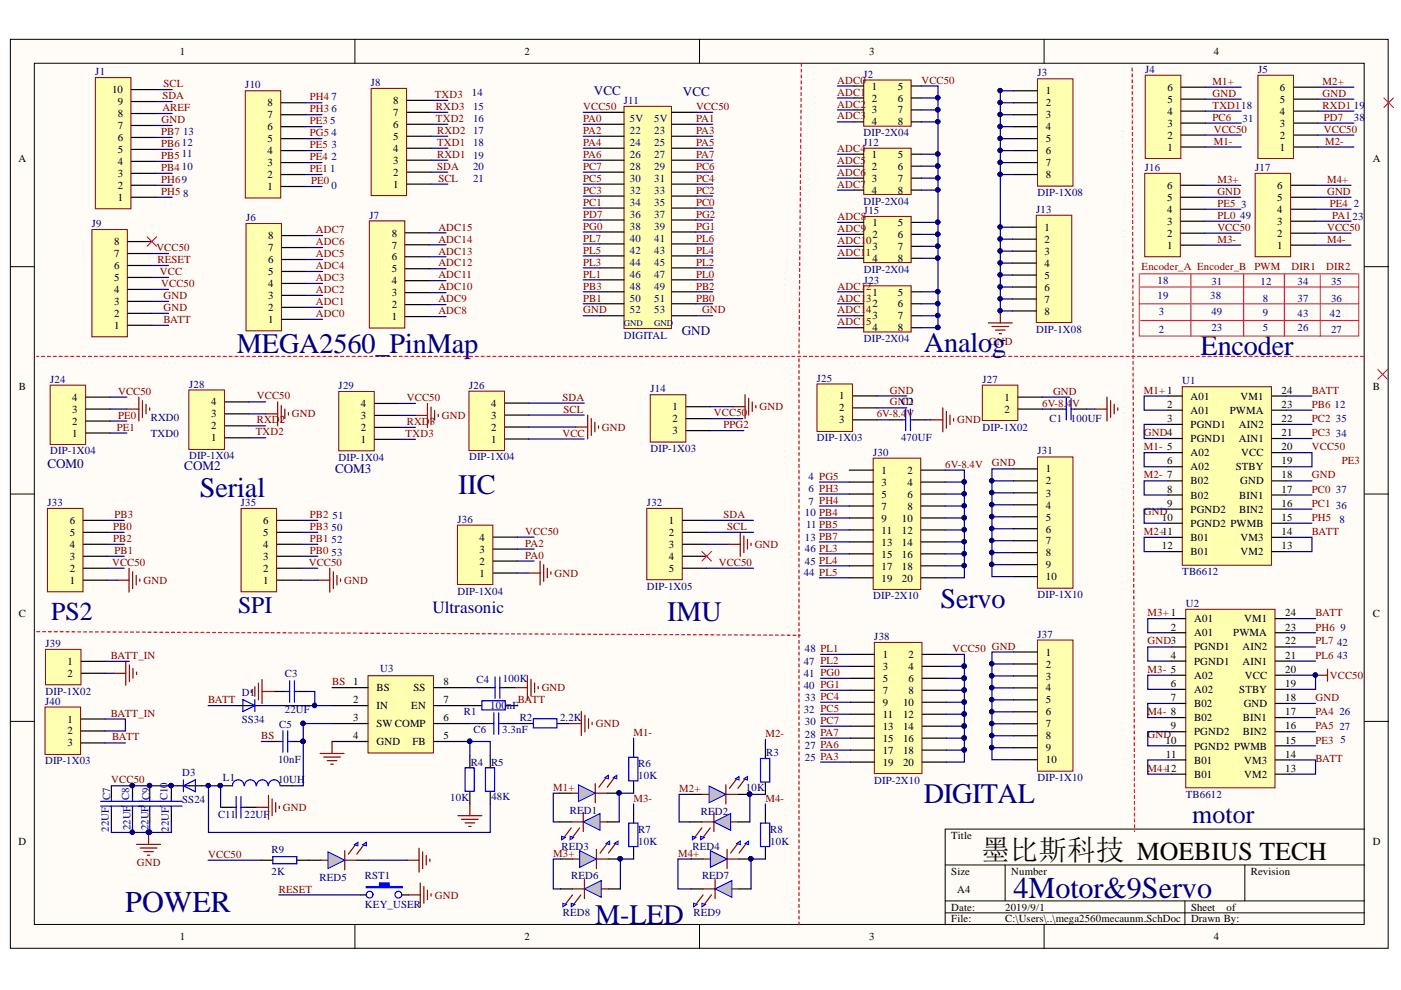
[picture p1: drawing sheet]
<svg xmlns="http://www.w3.org/2000/svg" width="297mm" height="210mm" viewBox="0 0 297 210" stroke-linecap="round" stroke-linejoin="round" font-family="sans-serif">
<defs><g id="words">
<g font-size="6.4" fill="#000080">
<text x="214.9" y="190.3">4Motor&amp;9Servo</text>
<text x="26.6" y="193.4">POWER</text>
</g>
<text font-size="6.1" x="208" y="182.2">墨比斯科技 MOEBIUS TECH</text>
<g font-size="6" fill="#000080">
<text x="50.2" y="74.8">MEGA2560_PinMap</text>
<text x="195.9" y="74.6">Analog</text>
<text x="254.6" y="75.3">Encoder</text>
<text x="42.4" y="105.5">Serial</text>
<text x="97.2" y="104.7">IIC</text>
<text x="141.5" y="131.7">IMU</text>
<text x="199.4" y="128.9">Servo</text>
<text x="195.9" y="170.2">DIGITAL</text>
<text x="126.2" y="195.8">M-LED</text>
</g>
<g font-size="5.5" fill="#000080">
<text x="10.8" y="131.5">PS2</text>
<text x="252.8" y="174.6">motor</text>
</g>
<text font-size="5.1" fill="#000080" x="50.5" y="130">SPI</text>
<text font-size="3.6" fill="#000080" x="91.7" y="130.1">Ultrasonic</text>
<g font-size="2.8" fill="#000080">
<text x="125.9" y="20.2">VCC</text>
<text x="144.8" y="20.4">VCC</text>
<text x="144.5" y="70.9">GND</text>
<text x="10.1" y="99.3">COM0</text>
<text x="39.1" y="99.6">COM2</text>
<text x="71" y="100.3">COM3</text>
</g>
<g font-size="2.3">
<text x="38.1" y="11.7">1</text>
<text x="111.2" y="11.7">2</text>
<text x="184.3" y="11.7">3</text>
<text x="257.3" y="11.7">4</text>
<text x="23.8" y="19.8">10</text>
<text x="24.9" y="22.3">9</text>
<text x="56.7" y="22.5">8</text>
<text x="83.4" y="22">8</text>
<text x="184.9" y="19">1</text>
<text x="184.9" y="21.5">2</text>
<text x="190.4" y="21.5">6</text>
<text x="190.4" y="19">5</text>
<text x="221.7" y="20">1</text>
<text x="221.7" y="22.5">2</text>
<text x="247.5" y="21.8">5</text>
<text x="247.5" y="19.3">6</text>
<text x="271.4" y="21.8">5</text>
<text x="271.4" y="19.3">6</text>
<text x="24.9" y="29.9">6</text>
<text x="24.9" y="27.4">7</text>
<text x="24.9" y="24.8">8</text>
<text x="56.7" y="27.6">6</text>
<text x="56.7" y="25.1">7</text>
<text x="83.4" y="29.6">5</text>
<text x="83.4" y="27.1">6</text>
<text x="83.4" y="24.6">7</text>
<text x="184.9" y="24.1">3</text>
<text x="184.9" y="26.6">4</text>
<text x="190.4" y="24.1">7</text>
<text x="190.4" y="26.6">8</text>
<text x="221.7" y="25.1">3</text>
<text x="221.7" y="27.6">4</text>
<text x="247.5" y="29.4">2</text>
<text x="247.5" y="26.9">3</text>
<text x="247.5" y="24.3">4</text>
<text x="271.4" y="29.4">2</text>
<text x="271.4" y="26.9">3</text>
<text x="271.4" y="24.3">4</text>
<text x="3.9" y="34.5">A</text>
<text x="24.9" y="35">4</text>
<text x="24.9" y="32.4">5</text>
<text x="56.7" y="35.2">3</text>
<text x="56.7" y="32.7">4</text>
<text x="56.7" y="30.1">5</text>
<text x="83.4" y="34.7">3</text>
<text x="83.4" y="32.2">4</text>
<text x="184.9" y="33.4">1</text>
<text x="184.9" y="36">2</text>
<text x="190.4" y="36">6</text>
<text x="190.4" y="33.4">5</text>
<text x="221.7" y="30.1">5</text>
<text x="221.7" y="32.7">6</text>
<text x="221.7" y="35.2">7</text>
<text x="247.5" y="31.9">1</text>
<text x="271.4" y="31.9">1</text>
<text x="291.1" y="34.5">A</text>
<text x="24.9" y="40">2</text>
<text x="24.9" y="37.5">3</text>
<text x="56.7" y="40.3">1</text>
<text x="56.7" y="37.7">2</text>
<text x="83.4" y="39.8">1</text>
<text x="83.4" y="37.2">2</text>
<text x="184.9" y="38.5">3</text>
<text x="184.9" y="41">4</text>
<text x="190.4" y="38.5">7</text>
<text x="190.4" y="41">8</text>
<text x="221.7" y="37.7">8</text>
<text x="247.4" y="40">6</text>
<text x="270.8" y="40">6</text>
<text x="24.9" y="42.6">1</text>
<text x="185" y="48">1</text>
<text x="190.4" y="48">5</text>
<text x="247.4" y="47.7">3</text>
<text x="247.4" y="45.2">4</text>
<text x="247.4" y="42.6">5</text>
<text x="270.8" y="47.7">3</text>
<text x="270.8" y="45.2">4</text>
<text x="270.8" y="42.6">5</text>
<text x="24.2" y="52">8</text>
<text x="56.8" y="53.3">7</text>
<text x="56.8" y="50.8">8</text>
<text x="83" y="52.7">7</text>
<text x="83" y="50.2">8</text>
<text x="185" y="50.5">2</text>
<text x="185" y="53">3</text>
<text x="190.4" y="50.5">6</text>
<text x="190.4" y="53">7</text>
<text x="221.5" y="49">1</text>
<text x="221.5" y="51.5">2</text>
<text x="247.4" y="52.8">1</text>
<text x="247.4" y="50.2">2</text>
<text x="270.8" y="52.8">1</text>
<text x="270.8" y="50.2">2</text>
<text x="24.2" y="59.6">5</text>
<text x="24.2" y="57.1">6</text>
<text x="24.2" y="54.6">7</text>
<text x="56.8" y="58.4">5</text>
<text x="56.8" y="55.8">6</text>
<text x="83" y="57.8">5</text>
<text x="83" y="55.2">6</text>
<text x="185" y="55.6">4</text>
<text x="190.4" y="55.6">8</text>
<text x="221.5" y="54">3</text>
<text x="221.5" y="56.6">4</text>
<text x="221.5" y="59.1">5</text>
<text x="24.2" y="64.7">3</text>
<text x="24.2" y="62.2">4</text>
<text x="56.8" y="66">2</text>
<text x="56.8" y="63.4">3</text>
<text x="56.8" y="60.9">4</text>
<text x="83" y="65.4">2</text>
<text x="83" y="62.8">3</text>
<text x="83" y="60.3">4</text>
<text x="185" y="62.7">1</text>
<text x="185" y="65.2">2</text>
<text x="190.4" y="65.2">6</text>
<text x="190.4" y="62.7">5</text>
<text x="221.5" y="61.6">6</text>
<text x="221.5" y="64.2">7</text>
<text x="24.2" y="69.8">1</text>
<text x="24.2" y="67.2">2</text>
<text x="56.8" y="68.5">1</text>
<text x="83" y="67.9">1</text>
<text x="185" y="67.7">3</text>
<text x="185" y="70.3">4</text>
<text x="190.4" y="67.7">7</text>
<text x="190.4" y="70.3">8</text>
<text x="221.5" y="66.7">8</text>
<text x="4" y="82.7">B</text>
<text x="271.7" y="83.5">24</text>
<text x="291.1" y="82.7">B</text>
<text x="15.3" y="87.5">3</text>
<text x="15.3" y="85">4</text>
<text x="44.7" y="88.5">3</text>
<text x="44.7" y="86">4</text>
<text x="76.5" y="88.8">3</text>
<text x="76.5" y="86.3">4</text>
<text x="104.1" y="88.8">3</text>
<text x="104.1" y="86.2">4</text>
<text x="142.6" y="87">1</text>
<text x="142.6" y="89.5">2</text>
<text x="177.9" y="84.7">1</text>
<text x="177.9" y="87.2">2</text>
<text x="177.9" y="89.8">3</text>
<text x="212.9" y="85">1</text>
<text x="212.9" y="87.5">2</text>
<text x="247.4" y="86.5">2</text>
<text x="247.4" y="89.5">3</text>
<text x="252.4" y="84.8">A01</text>
<text x="252.4" y="87.7">A01</text>
<text x="260.7" y="87.7">PWMA</text>
<text x="263" y="84.8">VM1</text>
<text x="271.7" y="89.5">22</text>
<text x="271.7" y="86.5">23</text>
<text x="15.3" y="92.6">1</text>
<text x="15.3" y="90">2</text>
<text x="44.7" y="93.6">1</text>
<text x="44.7" y="91">2</text>
<text x="76.5" y="93.9">1</text>
<text x="76.5" y="91.4">2</text>
<text x="104.1" y="93.8">1</text>
<text x="104.1" y="91.3">2</text>
<text x="142.6" y="92">3</text>
<text x="252.4" y="90.8">PGND1</text>
<text x="252.4" y="93.7">PGND1</text>
<text x="262.7" y="93.7">AIN1</text>
<text x="262.7" y="90.8">AIN2</text>
<text x="271.7" y="95.5">20</text>
<text x="271.7" y="92.5">21</text>
<text x="186.9" y="100.4">1</text>
<text x="192.4" y="100.4">2</text>
<text x="221.7" y="100.2">1</text>
<text x="247.4" y="98.5">6</text>
<text x="252.4" y="96.8">A02</text>
<text x="252.4" y="99.7">A02</text>
<text x="262" y="99.7">STBY</text>
<text x="263.2" y="96.8">VCC</text>
<text x="271.7" y="101.4">18</text>
<text x="271.7" y="98.5">19</text>
<text x="186.9" y="102.9">3</text>
<text x="186.9" y="105.6">5</text>
<text x="192.4" y="102.9">4</text>
<text x="192.4" y="105.6">6</text>
<text x="221.7" y="102.7">2</text>
<text x="221.7" y="105.3">3</text>
<text x="221.7" y="107.8">4</text>
<text x="247.4" y="104.5">8</text>
<text x="247.4" y="107.4">9</text>
<text x="252.4" y="102.7">B02</text>
<text x="252.4" y="105.7">B02</text>
<text x="262.8" y="105.7">BIN1</text>
<text x="262.9" y="102.7">GND</text>
<text x="271.7" y="107.4">16</text>
<text x="271.7" y="104.5">17</text>
<text x="14.8" y="113.7">5</text>
<text x="14.8" y="111.1">6</text>
<text x="55.8" y="113.7">5</text>
<text x="55.8" y="111.1">6</text>
<text x="141.8" y="111.1">1</text>
<text x="141.8" y="113.7">2</text>
<text x="186.9" y="108.1">7</text>
<text x="186.9" y="110.6">9</text>
<text x="186.9" y="113.2">11</text>
<text x="191.2" y="110.6">10</text>
<text x="191.2" y="113.2">12</text>
<text x="192.4" y="108.1">8</text>
<text x="221.7" y="110.4">5</text>
<text x="221.7" y="112.9">6</text>
<text x="246.3" y="110.5">10</text>
<text x="252.4" y="108.7">PGND2</text>
<text x="252.4" y="111.7">PGND2 PWMB</text>
<text x="262.8" y="108.7">BIN2</text>
<text x="271.7" y="113.4">14</text>
<text x="271.7" y="110.5">15</text>
<text x="14.8" y="118.7">3</text>
<text x="14.8" y="116.2">4</text>
<text x="55.8" y="118.7">3</text>
<text x="55.8" y="116.2">4</text>
<text x="101.7" y="119.7">2</text>
<text x="101.7" y="117.2">3</text>
<text x="101.7" y="114.7">4</text>
<text x="141.8" y="116.2">3</text>
<text x="141.8" y="118.7">4</text>
<text x="186.9" y="115.7">13</text>
<text x="186.9" y="118.2">15</text>
<text x="191.2" y="115.7">14</text>
<text x="191.2" y="118.2">16</text>
<text x="221.7" y="115.4">7</text>
<text x="221.7" y="118">8</text>
<text x="246.3" y="116.5">12</text>
<text x="252.4" y="114.7">B01</text>
<text x="252.4" y="117.7">B01</text>
<text x="263" y="117.7">VM2</text>
<text x="263" y="114.7">VM3</text>
<text x="271.7" y="116.5">13</text>
<text x="14.8" y="123.8">1</text>
<text x="14.8" y="121.3">2</text>
<text x="55.8" y="123.8">1</text>
<text x="55.8" y="121.3">2</text>
<text x="101.7" y="122.3">1</text>
<text x="141.8" y="121.3">5</text>
<text x="186.9" y="120.8">17</text>
<text x="186.9" y="123.3">19</text>
<text x="191.2" y="120.8">18</text>
<text x="191.2" y="123.3">20</text>
<text x="221.7" y="120.5">9</text>
<text x="221.7" y="123">10</text>
<text x="4" y="130.9">C</text>
<text x="253.2" y="131.9">A01</text>
<text x="263.8" y="131.9">VM1</text>
<text x="272.5" y="130.6">24</text>
<text x="291.1" y="130.9">C</text>
<text x="248.2" y="133.7">2</text>
<text x="253.2" y="134.9">A01</text>
<text x="253.2" y="137.9">PGND1</text>
<text x="261.5" y="134.9">PWMA</text>
<text x="263.4" y="137.9">AIN2</text>
<text x="272.5" y="136.6">22</text>
<text x="272.5" y="133.7">23</text>
<text x="14.3" y="141">1</text>
<text x="14.3" y="143.6">2</text>
<text x="187.2" y="139.5">1</text>
<text x="187.2" y="142">3</text>
<text x="192.6" y="139.5">2</text>
<text x="192.6" y="142">4</text>
<text x="221.7" y="139">1</text>
<text x="221.7" y="141.5">2</text>
<text x="248.2" y="139.7">4</text>
<text x="253.2" y="140.9">PGND1</text>
<text x="253.2" y="143.9">A02</text>
<text x="263.4" y="140.9">AIN1</text>
<text x="263.9" y="143.9">VCC</text>
<text x="272.5" y="142.6">20</text>
<text x="272.5" y="139.7">21</text>
<text x="74.8" y="145.3">1</text>
<text x="74.8" y="149.1">2</text>
<text x="79.8" y="146.6">BS</text>
<text x="87.7" y="146.6">SS</text>
<text x="94" y="149.1">7</text>
<text x="94" y="145.3">8</text>
<text x="187.2" y="144.6">5</text>
<text x="187.2" y="147.1">7</text>
<text x="187.2" y="149.6">9</text>
<text x="191.5" y="149.6">10</text>
<text x="192.6" y="144.6">6</text>
<text x="192.6" y="147.1">8</text>
<text x="221.7" y="144.1">3</text>
<text x="221.7" y="146.6">4</text>
<text x="221.7" y="149.1">5</text>
<text x="248.2" y="145.7">6</text>
<text x="248.2" y="148.6">7</text>
<text x="253.2" y="146.9">A02</text>
<text x="253.2" y="149.9">B02</text>
<text x="262.8" y="146.9">STBY</text>
<text x="263.7" y="149.9">GND</text>
<text x="272.5" y="148.6">18</text>
<text x="272.5" y="145.7">19</text>
<text x="14.3" y="153.2">1</text>
<text x="14.3" y="155.7">2</text>
<text x="74.8" y="152.9">3</text>
<text x="79.8" y="150.4">IN</text>
<text x="79.8" y="154.2">SW COMP</text>
<text x="87.2" y="150.4">EN</text>
<text x="94" y="152.9">6</text>
<text x="187.2" y="152.2">11</text>
<text x="187.2" y="154.7">13</text>
<text x="191.5" y="152.2">12</text>
<text x="191.5" y="154.7">14</text>
<text x="221.7" y="151.7">6</text>
<text x="221.7" y="154.2">7</text>
<text x="248.2" y="154.6">9</text>
<text x="253.2" y="152.9">B02</text>
<text x="253.2" y="155.9">PGND2</text>
<text x="263.5" y="155.9">BIN2</text>
<text x="263.5" y="152.9">BIN1</text>
<text x="272.5" y="154.6">16</text>
<text x="272.5" y="151.7">17</text>
<text x="14.3" y="158.3">3</text>
<text x="74.8" y="156.7">4</text>
<text x="79.8" y="158">GND</text>
<text x="87.4" y="158">FB</text>
<text x="94" y="156.7">5</text>
<text x="187.2" y="157.2">15</text>
<text x="187.2" y="159.8">17</text>
<text x="191.5" y="157.2">16</text>
<text x="191.5" y="159.8">18</text>
<text x="221.7" y="156.7">8</text>
<text x="221.7" y="159.3">9</text>
<text x="221.7" y="161.8">10</text>
<text x="247.1" y="157.7">10</text>
<text x="247.2" y="160.6">11</text>
<text x="253.2" y="158.9">PGND2 PWMB</text>
<text x="253.2" y="161.9">B01</text>
<text x="263.8" y="161.9">VM3</text>
<text x="272.5" y="160.6">14</text>
<text x="272.5" y="157.7">15</text>
<text x="187.2" y="162.3">19</text>
<text x="191.5" y="162.3">20</text>
<text x="253.2" y="164.9">B01</text>
<text x="263.8" y="164.9">VM2</text>
<text x="272.5" y="163.7">13</text>
<text x="3.9" y="179.1">D</text>
<text x="201.7" y="177.9">Title</text>
<text x="291.1" y="179.1">D</text>
<text x="201.7" y="185.5">Size</text>
<text x="214.4" y="185.5">Number</text>
<text x="265.2" y="185.5">Revision</text>
<text x="203" y="189.3">A4</text>
<text x="201.7" y="193.1">Date:</text>
<text x="201.7" y="195.6">File:</text>
<text x="213.1" y="193.1">2019/9/1</text>
<text x="213.1" y="195.6">C:\Users\..\mega2560mecaunm.SchDoc</text>
<text x="252.5" y="193.1">Sheet</text>
<text x="252.5" y="195.6">Drawn By:</text>
<text x="260" y="193.1">of</text>
<text x="38.1" y="199.4">1</text>
<text x="111.2" y="199.4">2</text>
<text x="184.3" y="199.4">3</text>
<text x="257.3" y="199.4">4</text>
</g>
<g font-size="2.3" fill="#000080">
<text x="20.2" y="16">J1</text>
<text x="183.1" y="16.5">J2</text>
<text x="220" y="16.2">J3</text>
<text x="242.8" y="15.5">J4</text>
<text x="266.7" y="15.5">J5</text>
<text x="52" y="18.7">J10</text>
<text x="70.3" y="23.8">6</text>
<text x="70.3" y="21.3">7</text>
<text x="78.6" y="18.2">J8</text>
<text x="100" y="20.3">14</text>
<text x="100.3" y="23.3">15</text>
<text x="132.3" y="22">J11</text>
<text x="287" y="23.1">19</text>
<text x="38.8" y="28.6">13</text>
<text x="70" y="26.3">5</text>
<text x="70.3" y="28.9">4</text>
<text x="100.3" y="25.8">16</text>
<text x="100.3" y="28.4">17</text>
<text x="133.5" y="28.4">22</text>
<text x="133.5" y="25.8">5V</text>
<text x="138.7" y="28.4">23</text>
<text x="138.7" y="25.8">5V</text>
<text x="183.1" y="28.9">DIP-2X04</text>
<text x="263.4" y="25.8">31</text>
<text x="287" y="25.6">38</text>
<text x="38.6" y="36">10</text>
<text x="38.6" y="33.2">11</text>
<text x="38.6" y="30.9">12</text>
<text x="70.3" y="33.9">2</text>
<text x="70.3" y="31.4">3</text>
<text x="100.3" y="30.9">18</text>
<text x="100.3" y="33.7">19</text>
<text x="100.3" y="36">20</text>
<text x="133.5" y="30.9">24</text>
<text x="133.5" y="33.4">26</text>
<text x="133.5" y="36">28</text>
<text x="138.7" y="30.9">25</text>
<text x="138.7" y="33.4">27</text>
<text x="138.7" y="36">29</text>
<text x="183.1" y="30.9">J12</text>
<text x="38.8" y="41.8">8</text>
<text x="70" y="36.5">1</text>
<text x="70.3" y="40">0</text>
<text x="100.3" y="38.5">21</text>
<text x="133.5" y="38.5">30</text>
<text x="133.5" y="41">32</text>
<text x="138.7" y="38.5">31</text>
<text x="138.7" y="41">33</text>
<text x="220" y="41.5">DIP-1X08</text>
<text x="242.7" y="36.2">J16</text>
<text x="266.1" y="36.2">J17</text>
<text x="52.2" y="47">J6</text>
<text x="78.3" y="46.4">J7</text>
<text x="133.5" y="43.7">34</text>
<text x="133.5" y="46.2">36</text>
<text x="138.7" y="43.7">35</text>
<text x="138.7" y="46.2">37</text>
<text x="183.1" y="43.4">DIP-2X04</text>
<text x="183.2" y="45.4">J15</text>
<text x="219.7" y="45.2">J13</text>
<text x="262.9" y="46.4">49</text>
<text x="263.2" y="44.2">3</text>
<text x="286.8" y="46.7">23</text>
<text x="287" y="43.9">2</text>
<text x="19.5" y="48.2">J9</text>
<text x="133.5" y="48.7">38</text>
<text x="133.5" y="51.3">40</text>
<text x="133.5" y="53.8">42</text>
<text x="138.7" y="48.7">39</text>
<text x="138.7" y="51.3">41</text>
<text x="138.7" y="53.8">43</text>
<text x="133.5" y="56.3">44</text>
<text x="133.5" y="58.9">46</text>
<text x="138.7" y="56.3">45</text>
<text x="138.7" y="58.9">47</text>
<text x="183.2" y="57.8">DIP-2X04</text>
<text x="133.5" y="61.4">48</text>
<text x="133.5" y="63.9">50</text>
<text x="138.7" y="61.4">49</text>
<text x="138.7" y="63.9">51</text>
<text x="183.2" y="60.1">J23</text>
<text x="245.4" y="63.4">19</text>
<text x="245.4" y="60.1">18</text>
<text x="256.6" y="63.4">38</text>
<text x="256.8" y="60.4">31</text>
<text x="267.2" y="60.4">12</text>
<text x="267.7" y="63.9">8</text>
<text x="275.1" y="60.4">34</text>
<text x="275.1" y="63.9">37</text>
<text x="282.2" y="60.4">35</text>
<text x="282.2" y="63.9">36</text>
<text x="132.3" y="71.8">DIGITAL</text>
<text x="133.5" y="66.5">52</text>
<text x="138.7" y="66.5">53</text>
<text x="219.7" y="70.5">DIP-1X08</text>
<text x="245.7" y="66.7">3</text>
<text x="245.7" y="70.5">2</text>
<text x="256.8" y="66.7">49</text>
<text x="256.8" y="70.3">23</text>
<text x="267.7" y="67">9</text>
<text x="267.7" y="70.3">5</text>
<text x="275.1" y="67.2">43</text>
<text x="275.1" y="70.3">26</text>
<text x="282" y="67.2">42</text>
<text x="282.2" y="70.5">27</text>
<text x="183.2" y="72.5">DIP-2X04</text>
<text x="10.7" y="81.2">J24</text>
<text x="40.1" y="82.2">J28</text>
<text x="71.8" y="82.5">J29</text>
<text x="99.5" y="82.4">J26</text>
<text x="137.9" y="83.2">J14</text>
<text x="173.2" y="80.9">J25</text>
<text x="208.3" y="81.2">J27</text>
<text x="250.7" y="81.5">U1</text>
<text x="32" y="89.3">RXD0</text>
<text x="222.5" y="89.5">C1</text>
<text x="227.1" y="89.5">100UF</text>
<text x="283" y="86.5">12</text>
<text x="283.2" y="89.5">35</text>
<text x="32" y="92.6">TXD0</text>
<text x="137.9" y="95.8">DIP-1X03</text>
<text x="173.2" y="93.6">DIP-1X03</text>
<text x="191" y="93.6">470UF</text>
<text x="208.3" y="91.3">DIP-1X02</text>
<text x="283.2" y="92.6">34</text>
<text x="10.7" y="96.4">DIP-1X04</text>
<text x="40.1" y="97.4">DIP-1X04</text>
<text x="71.8" y="97.7">DIP-1X04</text>
<text x="99.5" y="97.6">DIP-1X04</text>
<text x="171.4" y="101.7">4 PG5</text>
<text x="185.1" y="96.6">J30</text>
<text x="220" y="96.4">J31</text>
<text x="10.1" y="107.3">J33</text>
<text x="51.1" y="107.3">J35</text>
<text x="137.2" y="107.3">J32</text>
<text x="171.4" y="107.1">7 PH4</text>
<text x="171.4" y="104.3">6 PH3</text>
<text x="283.2" y="104.5">37</text>
<text x="283.2" y="107.8">36</text>
<text x="70.3" y="112.6">50</text>
<text x="70.5" y="110">51</text>
<text x="97" y="110.9">J36</text>
<text x="170.7" y="109.4">10 PB4</text>
<text x="170.9" y="111.9">11 PB5</text>
<text x="284" y="110.9">8</text>
<text x="70.3" y="115.1">52</text>
<text x="70.3" y="117.9">53</text>
<text x="170.7" y="119.7">45 PL4</text>
<text x="170.7" y="117">46 PL3</text>
<text x="170.7" y="114.7">13 PB7</text>
<text x="137.2" y="125.1">DIP-1X05</text>
<text x="170.4" y="122">44 PL5</text>
<text x="250.7" y="121.9">TB6612</text>
<text x="97" y="126.1">DIP-1X04</text>
<text x="185.1" y="127.1">DIP-2X10</text>
<text x="220" y="126.8">DIP-1X10</text>
<text x="251.4" y="128.7">U2</text>
<text x="9.6" y="137.2">J39</text>
<text x="185.4" y="135.7">J38</text>
<text x="220" y="135.2">J37</text>
<text x="283.5" y="137">42</text>
<text x="284.2" y="133.7">9</text>
<text x="60.4" y="143.6">C3</text>
<text x="80.6" y="142.5">U3</text>
<text x="170.4" y="143.6">41 PG0</text>
<text x="170.4" y="141">47 PL2</text>
<text x="170.7" y="138.2">48 PL1</text>
<text x="283.5" y="139.8">43</text>
<text x="9.6" y="149.4">J40</text>
<text x="9.6" y="147.4">DIP-1X02</text>
<text x="51.2" y="147.6">D1</text>
<text x="101.1" y="144.8">C4</text>
<text x="106.6" y="144.6">100K</text>
<text x="170.4" y="146.1">40 PG1</text>
<text x="170.7" y="148.6">33 PC4</text>
<text x="51.2" y="153.2">SS34</text>
<text x="59.2" y="154.5">C5</text>
<text x="60.4" y="151.2">22UF</text>
<text x="98.4" y="151.7">R1</text>
<text x="100.4" y="155.5">C6</text>
<text x="103.9" y="150.4">100nF</text>
<text x="106.5" y="155.5">3.3nF</text>
<text x="110.2" y="152.9">R2</text>
<text x="118.7" y="152.9">2.2K</text>
<text x="170.4" y="151.2">32 PC5</text>
<text x="170.7" y="153.7">30 PC7</text>
<text x="284" y="151.7">26</text>
<text x="284" y="154.7">27</text>
<text x="58.9" y="161.8">10nF</text>
<text x="162.5" y="160.4">R3</text>
<text x="170.7" y="161.3">25 PA3</text>
<text x="170.7" y="158.8">27 PA6</text>
<text x="170.7" y="156.5">28 PA7</text>
<text x="284.2" y="157.5">5</text>
<text x="9.6" y="162.1">DIP-1X03</text>
<text x="38.6" y="164.6">D3</text>
<text x="47.3" y="165.6">L1</text>
<text x="58.9" y="166.1">10UH</text>
<text x="99.8" y="162.3">R4</text>
<text x="104.1" y="162.3">R5</text>
<text x="135.3" y="162.6">R6</text>
<text x="135.3" y="165.2">10K</text>
<text x="158.1" y="167.7">10K</text>
<text x="185.4" y="166.2">DIP-2X10</text>
<text x="220" y="165.7">DIP-1X10</text>
<text x="23.3" y="169.7" transform="rotate(-90 23.3 169.7)">C7</text>
<text x="27.4" y="169.7" transform="rotate(-90 27.4 169.7)">C8</text>
<text x="31.7" y="169.7" transform="rotate(-90 31.7 169.7)">C9</text>
<text x="35.5" y="169.7" transform="rotate(-90 35.5 169.7)">C10</text>
<text x="38.6" y="170.2">SS24</text>
<text x="46.3" y="173.5">C11</text>
<text x="51.8" y="173.5">22UF</text>
<text x="95.5" y="169.7">10K</text>
<text x="104.2" y="169.7">48K</text>
<text x="120.8" y="172.5">RE</text>
<text x="123.8" y="172.5">D1</text>
<text x="148.6" y="172.8">RE</text>
<text x="151.5" y="172.8">D2</text>
<text x="251.4" y="169.2">TB6612</text>
<text x="23.1" y="176.3" transform="rotate(-90 23.1 176.3)">22UF</text>
<text x="27.7" y="176.1" transform="rotate(-90 27.7 176.1)">22UF</text>
<text x="31.5" y="176.1" transform="rotate(-90 31.5 176.1)">22UF</text>
<text x="35.8" y="176.3" transform="rotate(-90 35.8 176.3)">22UF</text>
<text x="135.3" y="176.6">R7</text>
<text x="135.3" y="179.1">10K</text>
<text x="163.3" y="176.6">R8</text>
<text x="163.3" y="179.1">10K</text>
<text x="57.6" y="180.9">R9</text>
<text x="57.6" y="185.5">2K</text>
<text x="119.1" y="180.1">RED3</text>
<text x="146.8" y="180.1">RED4</text>
<text x="67.7" y="186.7">RED5</text>
<text x="77.4" y="186.5">RST1</text>
<text x="121.1" y="186.5">RE</text>
<text x="124.1" y="186.5">D6</text>
<text x="148.8" y="186.5">RE</text>
<text x="151.8" y="186.5">D7</text>
<text x="77.4" y="192.5">KEY_USER</text>
<text x="119.3" y="194.3">RED8</text>
<text x="147.1" y="194.3">RED9</text>
</g>
<g font-size="2.3" fill="#800000">
<text x="177.5" y="17.7">ADC0</text>
<text x="195.4" y="17.7">VCC50</text>
<text x="257.1" y="18">M1+</text>
<text x="280.4" y="18">M2+</text>
<text x="34.4" y="23.6">AREF</text>
<text x="34.4" y="21">SDA</text>
<text x="34.7" y="18.5">SCL</text>
<text x="65.7" y="23.8">PH3</text>
<text x="65.7" y="21.3">PH4</text>
<text x="92.2" y="20.8">TXD3</text>
<text x="92.4" y="23.3">RXD3</text>
<text x="123.6" y="23.3">VCC50</text>
<text x="147.6" y="23.3">VCC50</text>
<text x="177.5" y="20.3">ADC1</text>
<text x="177.5" y="22.8">ADC2</text>
<text x="257.1" y="20.5">GND</text>
<text x="257.1" y="23.1">TXD118</text>
<text x="280.4" y="20.5">GND</text>
<text x="280.4" y="23.1">RXD1</text>
<text x="34.2" y="28.6">PB7</text>
<text x="34.3" y="26.1">GND</text>
<text x="65.7" y="28.9">PG5</text>
<text x="65.7" y="26.3">PE3</text>
<text x="92.4" y="25.8">TXD2</text>
<text x="92.7" y="28.4">RXD2</text>
<text x="123.6" y="25.8">PA0</text>
<text x="123.6" y="28.4">PA2</text>
<text x="147.6" y="25.8">PA1</text>
<text x="147.6" y="28.4">PA3</text>
<text x="177.5" y="25.3">ADC3</text>
<text x="257.1" y="25.6">PC6</text>
<text x="257.3" y="28.1">VCC50</text>
<text x="280.7" y="25.6">PD7</text>
<text x="280.7" y="28.1">VCC50</text>
<text x="34.2" y="33.7">PB5</text>
<text x="34.2" y="31.2">PB6</text>
<text x="65.7" y="33.9">PE4</text>
<text x="65.7" y="31.4">PE5</text>
<text x="92.7" y="30.9">TXD1</text>
<text x="92.7" y="33.4">RXD1</text>
<text x="92.7" y="36">SDA</text>
<text x="123.6" y="30.9">PA4</text>
<text x="123.6" y="33.4">PA6</text>
<text x="123.6" y="36">PC7</text>
<text x="147.6" y="30.9">PA5</text>
<text x="147.6" y="33.4">PA7</text>
<text x="147.6" y="36">PC6</text>
<text x="177.5" y="32.2">ADC4</text>
<text x="177.5" y="34.7">ADC5</text>
<text x="257.3" y="30.7">M1-</text>
<text x="280.9" y="30.7">M2-</text>
<text x="34.2" y="41.3">PH5</text>
<text x="34.2" y="38.8">PH69</text>
<text x="34.2" y="36.2">PB4</text>
<text x="65.7" y="36.5">PE1</text>
<text x="66" y="39">PE0</text>
<text x="92.9" y="38.5">SCL</text>
<text x="123.6" y="38.5">PC5</text>
<text x="123.6" y="41">PC3</text>
<text x="147.6" y="38.5">PC4</text>
<text x="147.6" y="41">PC2</text>
<text x="177.5" y="37.2">ADC6</text>
<text x="177.5" y="39.8">ADC7</text>
<text x="258.1" y="41.3">GND</text>
<text x="258.1" y="38.8">M3+</text>
<text x="281.4" y="41.3">GND</text>
<text x="281.4" y="38.8">M4+</text>
<text x="123.6" y="43.7">PC1</text>
<text x="123.6" y="46.2">PD7</text>
<text x="147.6" y="43.7">PC0</text>
<text x="147.6" y="46.2">PG2</text>
<text x="177.6" y="46.7">ADC8</text>
<text x="258.1" y="43.9">PE5</text>
<text x="258.1" y="46.4">PL0</text>
<text x="282" y="43.9">PE4</text>
<text x="282.5" y="46.4">PA1</text>
<text x="33.2" y="53.3">VCC50</text>
<text x="67" y="52">ADC6</text>
<text x="67" y="49.5">ADC7</text>
<text x="92.9" y="54">ADC13</text>
<text x="92.9" y="51.4">ADC14</text>
<text x="92.9" y="48.9">ADC15</text>
<text x="123.6" y="51.3">PL7</text>
<text x="123.6" y="48.7">PG0</text>
<text x="123.6" y="53.8">PL5</text>
<text x="147.6" y="53.8">PL4</text>
<text x="147.6" y="51.3">PL6</text>
<text x="147.6" y="48.7">PG1</text>
<text x="177.6" y="49.2">ADC9</text>
<text x="177.6" y="51.8">ADC1</text>
<text x="183.7" y="51.8">0</text>
<text x="258.1" y="49">VCC50</text>
<text x="258.1" y="51.5">M3-</text>
<text x="281.4" y="49">VCC50</text>
<text x="281.4" y="51.5">M4-</text>
<text x="33.4" y="55.8">RESET</text>
<text x="33.9" y="58.4">VCC</text>
<text x="67" y="59.6">ADC3</text>
<text x="67" y="57.1">ADC4</text>
<text x="67" y="54.6">ADC5</text>
<text x="92.9" y="59">ADC11</text>
<text x="92.9" y="56.5">ADC12</text>
<text x="123.6" y="56.3">PL3</text>
<text x="123.6" y="58.9">PL1</text>
<text x="147.6" y="56.3">PL2</text>
<text x="147.6" y="58.9">PL0</text>
<text x="177.6" y="54.3">ADC1</text>
<text x="183.6" y="54.3">1</text>
<text x="242" y="57.3">Encoder_A Encoder_B</text>
<text x="266" y="57.3">PWM</text>
<text x="273.8" y="57.3">DIR1</text>
<text x="281.2" y="57.3">DIR2</text>
<text x="34.2" y="60.9">VCC50</text>
<text x="34.7" y="63.4">GND</text>
<text x="34.7" y="66">GND</text>
<text x="67" y="64.7">ADC1</text>
<text x="67" y="62.2">ADC2</text>
<text x="92.9" y="64.1">ADC9</text>
<text x="92.9" y="61.6">ADC10</text>
<text x="123.6" y="61.4">PB3</text>
<text x="123.6" y="63.9">PB1</text>
<text x="147.6" y="63.9">PB0</text>
<text x="147.6" y="61.4">PB2</text>
<text x="177.6" y="61.4">ADC1</text>
<text x="177.6" y="63.9">ADC1</text>
<text x="183.7" y="61.4">2</text>
<text x="183.7" y="63.9">3</text>
<text x="34.7" y="68.5">BATT</text>
<text x="67" y="67.2">ADC0</text>
<text x="92.9" y="66.6">ADC8</text>
<text x="123.6" y="66.5">GND</text>
<text x="148.8" y="66.5">GND</text>
<text x="177.6" y="66.5">ADC1</text>
<text x="177.6" y="69">ADC1</text>
<text x="183.7" y="66.5">4</text>
<text x="183.7" y="69">5</text>
<text x="209.6" y="73">GND</text>
<text x="25" y="83.7">VCC50</text>
<text x="188.7" y="83.4">GND</text>
<text x="223.3" y="83.7">GND</text>
<text x="242.5" y="83.5">M1+ 1</text>
<text x="278.1" y="83.5">BATT</text>
<text x="25" y="88.8">PE0</text>
<text x="54.5" y="89.8">RXD</text>
<text x="54.5" y="84.7">VCC50</text>
<text x="59.4" y="89.8">2</text>
<text x="61.9" y="88.5">GND</text>
<text x="86.3" y="85">VCC50</text>
<text x="93.7" y="88.8">GND</text>
<text x="119.2" y="85">SDA</text>
<text x="119.5" y="87.5">SCL</text>
<text x="151.4" y="88.2">VCC50</text>
<text x="161" y="87">GND</text>
<text x="185.9" y="88.5">6V-8.4</text>
<text x="188.7" y="86">GNC2</text>
<text x="192" y="86">D</text>
<text x="192.2" y="88.5">V</text>
<text x="203" y="89.8">GND</text>
<text x="221" y="86.2">6V-8.4</text>
<text x="227.3" y="86.2">V</text>
<text x="278.1" y="89.5">PC2</text>
<text x="278.1" y="86.5">PB6</text>
<text x="24.8" y="91.3">PE1</text>
<text x="54.2" y="92.3">TXD2</text>
<text x="86" y="92.6">TXD3</text>
<text x="86.3" y="90.1">RXD</text>
<text x="91.2" y="90.1">3</text>
<text x="119.2" y="92.6">VCC</text>
<text x="127.6" y="91.3">GND</text>
<text x="153.4" y="90.8">PPG2</text>
<text x="242.5" y="92.5">GND4</text>
<text x="242.5" y="95.5">M1- 5</text>
<text x="278.1" y="95.5">VCC50</text>
<text x="278.1" y="92.5">PC3</text>
<text x="200.4" y="99.1">6V-8.4V</text>
<text x="210.3" y="98.9">GND</text>
<text x="242.5" y="101.4">M2- 7</text>
<text x="278.1" y="101.4">GND</text>
<text x="284.5" y="98.4">PE3</text>
<text x="278.1" y="104.5">PC0</text>
<text x="278.1" y="107.4">PC1</text>
<text x="24" y="112.4">PB0</text>
<text x="24.3" y="109.9">PB3</text>
<text x="65.7" y="109.9">PB2</text>
<text x="65.7" y="112.4">PB3</text>
<text x="111.4" y="113.4">VCC50</text>
<text x="153.4" y="109.9">SDA</text>
<text x="154.2" y="112.4">SCL</text>
<text x="242.5" y="109.3">GND</text>
<text x="242.5" y="113.4">M2+11</text>
<text x="278.1" y="113.4">BATT</text>
<text x="278.1" y="110.5">PH5</text>
<text x="24" y="114.9">PB2</text>
<text x="24.3" y="117.5">PB1</text>
<text x="65.7" y="114.9">PB1</text>
<text x="65.7" y="117.5">PB0</text>
<text x="111.4" y="115.9">PA2</text>
<text x="111.4" y="118.5">PA0</text>
<text x="160" y="116.2">GND</text>
<text x="23.8" y="120">VCC50</text>
<text x="30.4" y="123.8">GND</text>
<text x="65.5" y="120">VCC50</text>
<text x="73" y="123.8">GND</text>
<text x="117.6" y="122.3">GND</text>
<text x="152.4" y="120">VCC50</text>
<text x="243.3" y="130.6">M3+ 1</text>
<text x="278.9" y="130.6">BATT</text>
<text x="243.3" y="136.6">GND3</text>
<text x="278.9" y="133.7">PH6</text>
<text x="278.9" y="136.6">PL7</text>
<text x="23.5" y="139.8">BATT_IN</text>
<text x="202" y="138.2">VCC50 GND</text>
<text x="243.3" y="142.6">M3- 5</text>
<text x="278.9" y="139.7">PL6</text>
<text x="282" y="143.9">VCC50</text>
<text x="44.1" y="149.1">BATT</text>
<text x="70.4" y="145.3">BS</text>
<text x="109.8" y="149.1">BATT</text>
<text x="114.8" y="146.6">GND</text>
<text x="278.9" y="148.6">GND</text>
<text x="23.5" y="151.9">BATT_IN</text>
<text x="126.3" y="154.2">GND</text>
<text x="134.3" y="156">M1-</text>
<text x="243.3" y="151.7">M4- 8</text>
<text x="278.9" y="154.6">PA5</text>
<text x="278.9" y="151.7">PA4</text>
<text x="23.8" y="157">BATT</text>
<text x="55.4" y="156.7">BS</text>
<text x="162.3" y="156.2">M2-</text>
<text x="243.3" y="156.5">GND</text>
<text x="278.9" y="161.6">BATT</text>
<text x="278.9" y="157.7">PE3</text>
<text x="23.6" y="166.1">VCC50</text>
<text x="117.3" y="167.7">M1+</text>
<text x="144" y="168">M2+</text>
<text x="243.3" y="163.7">M4+12</text>
<text x="60" y="171.9">GND</text>
<text x="134.3" y="170">M3-</text>
<text x="162.3" y="170">M4-</text>
<text x="29" y="183.6">GND</text>
<text x="44.1" y="181.9">VCC50</text>
<text x="117.3" y="181.7">M3+</text>
<text x="143.8" y="181.7">M4+</text>
<text x="59.1" y="189.3">RESET</text>
<text x="92.2" y="190.5">GND</text>
</g>
<g font-size="1.9" fill="#000080">
<text x="132.3" y="69.1">GND</text>
<text x="138.7" y="69.1">GND</text>
</g>
</g></defs>
<g fill="#fffcf8" stroke="#000" stroke-width=".21">
<path d="M2.2 8.3h292.1v192.8h-292.1z"/>
<path d="M7.3 13.4h281.9v182.6h-281.9z"/>
</g>
<g fill="none" stroke="#000" stroke-width=".21">
<path d="M75.3 8.3v5.1M148.3 8.3v5.1M221.4 8.3v5.1M2.2 56.5h5.1M289.3 56.5h5.1M2.2 104.7h5.1M289.3 104.7h5.1M2.2 153h5.1M289.3 153h5.1M289.3 175.8h-88.9v20.3M75.3 196.1v5.1M148.3 196.1v5.1"/>
<path d="M200.4 183.4h88.9M200.4 191h88.9M200.4 193.5h88.9M213.1 183.4v7.6M221.4 196.1v5.1M251.2 191v5.1M263.9 183.4v7.6"/>
</g>
<path d="M250.7 82h18.9v37.8h-18.9z" fill="#ffffb0" stroke="#800000" stroke-width=".21"/>
<g fill="none" stroke="#000" stroke-width=".25">
<path d="M247.7 84h3M247.7 87h3M247.7 90h3M247.7 93h3M247.7 96h3M247.7 99h3M269.7 84h3M269.7 87h3M269.7 90h3M269.7 93h3M269.7 96h3M269.7 99h3"/>
<path d="M247.7 102h3M247.7 105h3M247.7 107.9h3M247.7 110.9h3M247.7 113.9h3M247.7 117h3M269.7 102h3M269.7 105h3M269.7 107.9h3M269.7 110.9h3M269.7 113.9h3M269.7 117h3"/>
</g>
<path d="M78 143.3h13.9v16.4h-13.9z" fill="#ffffb0" stroke="#800000" stroke-width=".21"/>
<g fill="none" stroke="#000" stroke-width=".25">
<path d="M56.7 157.2h2.5M61.8 157.2h2.5M70.4 145.8h7.6M70.4 149.6h7.6M70.4 153.4h7.6M70.4 157.2h7.6M92 145.8h7.6M92 149.6h10.2M92 153.4h7.6M92 157.2h7.6M101.4 153.4h2.5M106.5 153.4h2.5"/>
<path d="M107.2 149.6h2.6M110.5 153.4h2.6M118.2 153.4h2.5M37.6 166.6h5.1M46.8 166.6h2.5M46.8 171.2h2.5M51.9 171.2h2.5M59.5 166.6h2.5M99.6 160.3v2.5M99.6 167.9v2.5M103.9 160.3v2.5M103.9 167.9v2.5"/>
</g>
<g fill="#000080" stroke="#000080" stroke-width=".21">
<circle cx="99.6" cy="157.2" r=".46"/>
<circle cx="64.2" cy="157.2" r=".47"/>
<circle cx="46.7" cy="166.6" r=".46"/>
</g>
<g fill="none" stroke="#00f" stroke-width=".25">
<path d="M59.2 157.2h.8M60 154.9v4.6M61 157.2h.8M61 154.9v4.6M102.2 148.6h4.9v1.9h-4.9zM103.9 153.4h.8M104.7 151.1v4.6M105.7 153.4h.8M105.7 151.1v4.6M113.1 152.4h5v1.9h-5zM38.9 166.6l2.5-1.3v2.6zM38.9 165.3v2.6"/>
<path d="M49.3 171.2h.8M50.1 168.9v4.6M51.1 171.2h.8M51.1 168.9v4.6M51.7 166.6a1.23 1.23 0 0 0-1.2-1.3 1.23 1.23 0 0 0-1.2 1.3M54.3 166.6a1.22 1.22 0 0 0-1.2-1.3 1.22 1.22 0 0 0-1.2 1.3M56.8 166.6a1.22 1.22 0 0 0-1.2-1.3 1.22 1.22 0 0 0-1.2 1.3M59.4 166.6a1.23 1.23 0 0 0-1.3-1.3 1.23 1.23 0 0 0-1.2 1.3M98.6 162.8h1.9v5h-1.9zM102.9 162.8h2v5h-2z"/>
</g>
<g fill="none" stroke="#800000" stroke-width=".25">
<path d="M67.9 159.8h5M70.4 157.2v2.6M120.7 153.4h2.6M123.3 150.9v5M124 151.6v3.6M124.8 152.4v2M125.5 153.2v.5M54.4 171.2h2.5M56.9 168.6v5.1M57.7 169.4v3.5M58.5 170.2v2M59.2 170.9v.5"/>
<path d="M68.6 160.5h3.6M69.4 161.3h2M70.1 162h.6M97.1 172.9h5.1M97.8 173.7h3.6M98.6 174.5h2M99.4 175.2h.5M99.6 170.4v2.5"/>
</g>
<path d="M20.2 16.5h7.6v27.8h-7.6z" fill="#ffffb0" stroke="#800000" stroke-width=".21"/>
<path d="M27.9 19h5M27.9 39.3h5M27.9 36.8h5M27.9 34.2h5M27.9 31.7h5M27.9 29.1h5M27.9 26.6h5M27.9 24.1h5M27.9 21.5h5M27.9 41.8h5" fill="none" stroke="#000" stroke-width=".25"/>
<path d="M52 19.2h7.5v22.8h-7.5z" fill="#ffffb0" stroke="#800000" stroke-width=".21"/>
<path d="M59.6 39.5h5.1M59.6 37h5.1M59.6 34.5h5.1M59.6 31.9h5.1M59.6 29.4h5.1M59.6 26.9h5.1M59.6 24.3h5.1M59.6 21.8h5.1" fill="none" stroke="#000" stroke-width=".25"/>
<path d="M78.7 18.7h7.5v22.8h-7.5z" fill="#ffffb0" stroke="#800000" stroke-width=".21"/>
<path d="M86.3 39h5.1M86.3 36.5h5.1M86.3 34h5.1M86.3 31.4h5.1M86.3 28.9h5.1M86.3 26.4h5.1M86.3 23.8h5.1M86.3 21.3h5.1" fill="none" stroke="#000" stroke-width=".25"/>
<path d="M51.1 107.8h7.5v17.7h-7.5z" fill="#ffffb0" stroke="#800000" stroke-width=".21"/>
<path d="M58.7 117.9h5.1M58.7 115.4h5.1M58.7 112.9h5.1M58.7 110.3h5.1M58.7 123h5.1M58.7 120.5h5.1" fill="none" stroke="#000" stroke-width=".25"/>
<path d="M99.4 82.9h7.6v12.6h-7.6z" fill="#ffffb0" stroke="#800000" stroke-width=".21"/>
<path d="M107.1 93.1h5M107.1 90.5h5M107.1 88h5M107.1 85.5h5" fill="none" stroke="#000" stroke-width=".25"/>
<path d="M71.8 83h7.5v12.6h-7.5z" fill="#ffffb0" stroke="#800000" stroke-width=".21"/>
<path d="M79.4 93.2h5.1M79.4 90.6h5.1M79.4 88.1h5.1M79.4 85.5h5.1" fill="none" stroke="#000" stroke-width=".25"/>
<path d="M88.1 88.1h2.5M90.6 85.5v5.1M91.4 86.3v3.6M92.2 87.1v2M92.9 87.8v.5M122.1 90.5h2.5M124.6 88v5.1M125.4 88.8v3.5M126.1 89.5v2.1M126.9 90.3v.5" fill="none" stroke="#800000" stroke-width=".25"/>
<path d="M242.8 15.9h7.6v17.7h-7.6z" fill="#ffffb0" stroke="#800000" stroke-width=".21"/>
<path d="M250.5 18.5h5M250.5 31.2h5M250.5 28.6h5M250.5 26.1h5M250.5 23.6h5M250.5 21h5" fill="none" stroke="#000" stroke-width=".25"/>
<path d="M251.4 129.2h18.9v37.8h-18.9z" fill="#ffffb0" stroke="#800000" stroke-width=".21"/>
<g fill="none" stroke="#000" stroke-width=".25">
<path d="M248.4 131.2h3M248.4 134.2h3M248.4 137.2h3M270.4 131.2h3M270.4 134.2h3M270.4 137.2h3M248.4 140.2h3M248.4 143.2h3M248.4 146.2h3M248.4 149.1h3M248.4 152.1h3M248.4 155.1h3"/>
<path d="M248.4 158.1h3M270.4 140.2h3M270.4 143.2h3M270.4 146.2h3M270.4 149.1h3M270.4 152.1h3M270.4 155.1h3M270.4 158.1h3M248.4 161.1h3M248.4 164.1h3M270.4 161.1h3M270.4 164.1h3"/>
</g>
<path d="M266.7 15.9h7.5v17.7h-7.5z" fill="#ffffb0" stroke="#800000" stroke-width=".21"/>
<path d="M274.3 18.5h5.1M274.3 31.2h5.1M274.3 28.6h5.1M274.3 26.1h5.1M274.3 23.6h5.1M274.3 21h5.1" fill="none" stroke="#000" stroke-width=".25"/>
<path d="M242.7 36.8h7.6v17.6h-7.6z" fill="#ffffb0" stroke="#800000" stroke-width=".21"/>
<path d="M250.4 39.3h5M250.4 52h5M250.4 49.4h5M250.4 46.9h5M250.4 44.4h5M250.4 41.8h5" fill="none" stroke="#000" stroke-width=".25"/>
<path d="M266.1 36.8h7.5v17.6h-7.5z" fill="#ffffb0" stroke="#800000" stroke-width=".21"/>
<path d="M273.7 39.3h5.1M273.7 52h5.1M273.7 49.4h5.1M273.7 46.9h5.1M273.7 44.4h5.1M273.7 41.8h5.1" fill="none" stroke="#000" stroke-width=".25"/>
<path d="M9.6 137.7h7.6v7.5h-7.6z" fill="#ffffb0" stroke="#800000" stroke-width=".21"/>
<path d="M17.3 140.2h5M17.3 142.8h5" fill="none" stroke="#000" stroke-width=".25"/>
<path d="M24.1 142.8h2.6M26.7 140.2v5.1M27.4 141v3.5M28.2 141.7v2.1M29 142.5v.5" fill="none" stroke="#800000" stroke-width=".25"/>
<path d="M52.2 47.4h7.5v22.7h-7.5z" fill="#ffffb0" stroke="#800000" stroke-width=".21"/>
<path d="M59.8 57.6h5.1M59.8 55h5.1M59.8 52.5h5.1M59.8 49.9h5.1M59.8 67.7h5.1M59.8 65.2h5.1M59.8 62.6h5.1M59.8 60.1h5.1" fill="none" stroke="#000" stroke-width=".25"/>
<path d="M78.3 46.8h7.5v22.8h-7.5z" fill="#ffffb0" stroke="#800000" stroke-width=".21"/>
<path d="M85.9 59.5h5.1M85.9 57h5.1M85.9 54.4h5.1M85.9 51.9h5.1M85.9 49.4h5.1M85.9 67.1h5.1M85.9 64.6h5.1M85.9 62h5.1" fill="none" stroke="#000" stroke-width=".25"/>
<path d="M10.1 107.8h7.5v17.7h-7.5z" fill="#ffffb0" stroke="#800000" stroke-width=".21"/>
<g fill="none" stroke="#000" stroke-width=".25">
<path d="M17.7 117.9h5.1M17.7 115.4h5.1M17.7 112.9h5.1M17.7 110.3h5.1M17.7 123h5.1M17.7 120.5h5.1M23.6 166.6v2.5M23.6 171.7v2.5M28.1 166.6v2.5M28.1 171.7v2.5M31.8 166.6v2.5M31.8 171.7v2.5"/>
<path d="M36.3 166.6v2.5M36.3 171.7v2.5"/>
</g>
<path d="M278.9 143.2h2.6M281.5 141.9v2.5M29 179h5M29.7 179.8h3.6M31.5 176.5v2.5M30.5 180.6h2M31.2 181.3h.6" fill="none" stroke="#800000" stroke-width=".25"/>
<g fill="#000080" stroke="#000080" stroke-width=".21">
<circle cx="278.9" cy="143.1" r=".46"/>
<circle cx="31.7" cy="166.6" r=".46"/>
<circle cx="28" cy="166.6" r=".46"/>
<circle cx="36.3" cy="166.6" r=".46"/>
<circle cx="31.4" cy="176.4" r=".46"/>
</g>
<path d="M21.3 170.9h17.3M21.3 169.9h17.3M23.6 169.1v.8M23.6 170.9v.8M28.1 169.1v.8M28.1 170.9v.8M31.8 169.1v.8M31.8 170.9v.8M36.3 169.1v.8M36.3 170.9v.8" fill="none" stroke="#00f" stroke-width=".25"/>
<path d="M19.5 48.7h7.5v22.7h-7.5z" fill="#ffffb0" stroke="#800000" stroke-width=".21"/>
<path d="M27.1 58.8h5.1M27.1 56.3h5.1M27.1 53.8h5.1M27.1 51.2h5.1M27.1 69h5.1M27.1 66.4h5.1M27.1 63.9h5.1M27.1 61.4h5.1" fill="none" stroke="#000" stroke-width=".25"/>
<path d="M31.2 50.2l2 2M33.2 50.2l-2 2" fill="none" stroke="#f00" stroke-width=".21"/>
<path d="M208.3 81.7h7.5v7.5h-7.5z" fill="#ffffb0" stroke="#800000" stroke-width=".21"/>
<path d="M215.9 84.2h5.1M215.9 86.7h5.1" fill="none" stroke="#000" stroke-width=".25"/>
<path d="M173.2 81.4h7.5v10.1h-7.5z" fill="#ffffb0" stroke="#800000" stroke-width=".21"/>
<path d="M180.8 83.9h5.1M180.8 86.5h5.1M180.8 89h5.1M188.7 89h2.6M193.8 89h2.5M222.8 86.7h2.5M227.8 86.7h2.6M58.1 146.6h2.5M63.2 146.6h2.5M101.7 145.8h2.5M106.7 145.8h2.6" fill="none" stroke="#000" stroke-width=".25"/>
<path d="M240 14.4l.5 161.9M169.4 76.1v120M289.1 75.6h-281.3M7.8 133.9l161.9 .8" fill="none" stroke="#ee0e22" stroke-width=".25" stroke-dasharray=".6 .6"/>
<g fill="none" stroke="#00f" stroke-width=".25">
<path d="M191.3 89h.7M192 86.7v4.6M193 89h.8M193 86.7v4.6M225.3 86.7h.8M226.1 84.5v4.5M227.1 86.7h.7M227.1 84.5v4.5M60.6 146.6h.8M61.4 144.3v4.6M62.4 146.6h.8M62.4 144.3v4.6"/>
<path d="M104.2 145.8h.8M105 143.5v4.6M106 145.8h.7M106 143.5v4.6"/>
</g>
<path d="M53.3 146.4v.5M54 145.6v2M54.8 144.8v3.6M55.6 144.1v5M55.6 146.6h2.5M109.3 145.8h2.5M111.8 143.3v5M112.6 144v3.6M113.3 144.8v2M114.1 145.5v.6" fill="none" stroke="#800000" stroke-width=".25"/>
<path d="M40 82.7h7.6v12.6h-7.6z" fill="#ffffb0" stroke="#800000" stroke-width=".21"/>
<path d="M47.7 92.8h5.1M47.7 90.3h5.1M47.7 87.7h5.1M47.7 85.2h5.1" fill="none" stroke="#000" stroke-width=".25"/>
<path d="M56.3 87.7h2.6M58.9 85.2v5.1M59.6 86v3.5M60.4 86.7v2.1M61.2 87.5v.5" fill="none" stroke="#800000" stroke-width=".25"/>
<path d="M10.6 81.7h7.6v12.5h-7.6z" fill="#ffffb0" stroke="#800000" stroke-width=".21"/>
<path d="M18.3 91.8h5M18.3 89.3h5M18.3 86.7h5M18.3 84.2h5" fill="none" stroke="#000" stroke-width=".25"/>
<path d="M26.9 86.7h2.5M29.4 84.2v5.1M30.2 85v3.5M31 85.7v2M31.7 86.5v.5" fill="none" stroke="#800000" stroke-width=".25"/>
<path d="M97 111.3h7.5v12.6h-7.5z" fill="#ffffb0" stroke="#800000" stroke-width=".21"/>
<path d="M104.6 119h5.1M104.6 116.4h5.1M104.6 113.9h5.1M104.6 121.5h5.1" fill="none" stroke="#000" stroke-width=".25"/>
<path d="M169.9 13.4l-.5 61.9" fill="none" stroke="#ee0e22" stroke-width=".25" stroke-dasharray=".6 .6"/>
<path d="M137.1 107.8h7.5v15.1h-7.5z" fill="#ffffb0" stroke="#800000" stroke-width=".21"/>
<path d="M144.8 110.3h5M144.8 112.9h5M144.8 115.4h5M144.8 117.9h5M144.8 120.5h5" fill="none" stroke="#000" stroke-width=".25"/>
<path d="M148.8 116.9l2.1 2.1M150.9 116.9l-2.1 2.1" fill="none" stroke="#f00" stroke-width=".21"/>
<path d="M154.4 115.4h2.5M156.9 112.9v5M157.7 113.6v3.6M158.5 114.4v2M159.2 115.2v.5M24.8 123h2.6M27.4 120.5v5.1M28.1 121.2v3.6M28.9 122v2M29.6 122.8v.5" fill="none" stroke="#800000" stroke-width=".25"/>
<path d="M183.1 17h10.1v9.8h-10.1z" fill="#ffffb0" stroke="#800000" stroke-width=".21"/>
<path d="M181.1 18.2h2M193.3 18.2h2M181.1 20.8h2M181.1 23.3h2M181.1 25.8h2M193.3 20.8h2M193.3 23.3h2M193.3 25.8h2" fill="none" stroke="#000" stroke-width=".25"/>
<path d="M183.1 31.4h10.1v9.8h-10.1z" fill="#ffffb0" stroke="#800000" stroke-width=".21"/>
<path d="M181.1 32.7h2M181.1 35.2h2M181.1 37.8h2M193.3 32.7h2M193.3 35.2h2M193.3 37.8h2M181.1 40.3h2M193.3 40.3h2" fill="none" stroke="#000" stroke-width=".25"/>
<path d="M183.1 45.9h10.1v9.8h-10.1z" fill="#ffffb0" stroke="#800000" stroke-width=".21"/>
<path d="M181.1 47.2h2M181.1 49.7h2M181.1 52.2h2M181.1 54.8h2M193.3 47.2h2M193.3 49.7h2M193.3 52.2h2M193.3 54.8h2" fill="none" stroke="#000" stroke-width=".25"/>
<path d="M183.1 60.6h10.1v9.8h-10.1z" fill="#ffffb0" stroke="#800000" stroke-width=".21"/>
<path d="M181.1 61.9h2M181.1 64.4h2M181.1 66.9h2M181.1 69.5h2M193.3 61.9h2M193.3 64.4h2M193.3 66.9h2M193.3 69.5h2" fill="none" stroke="#000" stroke-width=".25"/>
<path d="M220 16.7h7.5v22.8h-7.5z" fill="#ffffb0" stroke="#800000" stroke-width=".21"/>
<path d="M214.9 19.2h5.1M214.9 21.8h5.1M214.9 24.3h5.1M214.9 26.9h5.1M214.9 29.4h5.1M214.9 31.9h5.1M214.9 34.5h5.1M214.9 37h5.1" fill="none" stroke="#000" stroke-width=".25"/>
<path d="M219.7 45.6h7.5v22.8h-7.5z" fill="#ffffb0" stroke="#800000" stroke-width=".21"/>
<path d="M214.6 48.2h5.1M214.6 50.7h5.1M214.6 53.2h5.1M214.6 55.8h5.1M214.6 58.3h5.1M214.6 60.9h5.1M214.6 63.4h5.1M214.6 65.9h5.1" fill="none" stroke="#000" stroke-width=".25"/>
<path d="M209.5 68.5h5.1M210.3 69.2h3.6M211.1 70h2M211.8 70.8h.5M212.1 65.9v2.6" fill="none" stroke="#800000" stroke-width=".25"/>
<circle cx="212" cy="65.9" r=".46" fill="#000080" stroke="#000080" stroke-width=".21"/>
<path d="M220 96.9h7.5v27.8h-7.5z" fill="#ffffb0" stroke="#800000" stroke-width=".21"/>
<path d="M214.9 99.4h5.1M214.9 102h5.1M214.9 104.5h5.1M214.9 107h5.1M214.9 109.6h5.1M214.9 112.1h5.1M214.9 114.6h5.1M214.9 117.2h5.1M214.9 119.7h5.1M214.9 122.3h5.1" fill="none" stroke="#000" stroke-width=".25"/>
<path d="M185.1 97.1h10.1v27.9h-10.1z" fill="#ffffb0" stroke="#800000" stroke-width=".21"/>
<g fill="none" stroke="#000" stroke-width=".25">
<path d="M180.1 99.7h5.1M195.3 99.7h5.1M180.1 102.2h5.1M180.1 104.7h5.1M180.1 107.3h5.1M180.1 109.8h5.1M180.1 112.4h5.1M180.1 114.9h5.1M180.1 117.4h5.1M180.1 120h5.1M195.3 102.2h5.1M195.3 104.7h5.1"/>
<path d="M195.3 107.3h5.1M195.3 109.8h5.1M195.3 112.4h5.1M195.3 114.9h5.1M195.3 117.4h5.1M195.3 120h5.1M180.1 122.5h5.1M195.3 122.5h5.1"/>
</g>
<path d="M185.4 136.2h10.1v27.8h-10.1z" fill="#ffffb0" stroke="#800000" stroke-width=".21"/>
<g fill="none" stroke="#000" stroke-width=".25">
<path d="M180.3 138.7h5.1M195.6 138.7h5.1M180.3 141.3h5.1M180.3 143.8h5.1M180.3 146.4h5.1M180.3 148.9h5.1M180.3 151.4h5.1M180.3 154h5.1M180.3 156.5h5.1M180.3 159h5.1M195.6 141.3h5.1M195.6 143.8h5.1"/>
<path d="M195.6 146.4h5.1M195.6 148.9h5.1M195.6 151.4h5.1M195.6 154h5.1M195.6 156.5h5.1M195.6 159h5.1M180.3 161.6h5.1M195.6 161.6h5.1"/>
</g>
<path d="M197.4 89h2.5M199.9 86.5v5.1M200.7 87.2v3.6M201.4 88v2M202.2 88.8v.5M232.2 86.7h2.5M234.7 84.2v5.1M235.5 85v3.5M236.2 85.7v2M237 86.5v.5" fill="none" stroke="#800000" stroke-width=".25"/>
<path d="M220 135.7h7.5v27.8h-7.5z" fill="#ffffb0" stroke="#800000" stroke-width=".21"/>
<path d="M214.9 138.2h5.1M214.9 140.8h5.1M214.9 143.3h5.1M214.9 145.8h5.1M214.9 148.4h5.1M214.9 150.9h5.1M214.9 153.5h5.1M214.9 156h5.1M214.9 158.5h5.1M118.6 168.2h2.5M128.7 168.2h2.6M214.9 161.1h5.1" fill="none" stroke="#000" stroke-width=".25"/>
<path d="M67.4 123h2.5M69.9 120.5v5.1M70.7 121.2v3.6M71.4 122v2M72.2 122.8v.5M121.1 168.2h1.5M126.2 166.1v4.1M126.2 168.2h2.5M128.5 164.9l-1.5 2M130.3 164.9l-1.6 2" fill="none" stroke="#800000" stroke-width=".25"/>
<circle cx="131.2" cy="168.1" r=".46" fill="#000080" stroke="#000080" stroke-width=".21"/>
<path d="M128.2 164.9l.8-.5v.7z" fill="#c0c0c0"/>
<path d="M128.2 164.9l.8-.5v.7z" fill="none" stroke="#00f" stroke-width=".21"/>
<path d="M130 164.9l.8-.5v.7z" fill="#c0c0c0"/>
<path d="M130 164.9l.8-.5v.7z" fill="none" stroke="#00f" stroke-width=".21"/>
<path d="M122.6 166.4l3.6 1.8-3.6 1.8z" fill="#c0c0c0"/>
<path d="M122.6 166.4l3.6 1.8-3.6 1.8z" fill="none" stroke="#00f" stroke-width=".21"/>
<circle cx="131.2" cy="168.1" r=".46" fill="#000080" stroke="#000080" stroke-width=".21"/>
<path d="M118.6 174.3h2.5M128.7 174.3h2.6" fill="none" stroke="#000" stroke-width=".25"/>
<path d="M121.1 174.3h2.6M121.1 175.5l-1.5 2.1M122.9 175.5l-1.5 2.1M123.7 172.2v4.1M127.2 174.3h1.5" fill="none" stroke="#800000" stroke-width=".25"/>
<path d="M120.9 177.3l.7 .3-.7 .5z" fill="#c0c0c0"/>
<path d="M120.9 177.3l.7 .3-.7 .5z" fill="none" stroke="#00f" stroke-width=".21"/>
<path d="M119.1 177.3l.7 .3-.7 .5z" fill="#c0c0c0"/>
<path d="M119.1 177.3l.7 .3-.7 .5z" fill="none" stroke="#00f" stroke-width=".21"/>
<path d="M123.7 174.3l3.5-1.8v3.5z" fill="#c0c0c0"/>
<path d="M123.7 174.3l3.5-1.8v3.5z" fill="none" stroke="#00f" stroke-width=".21"/>
<path d="M118.8 182.1h2.6M129 182.1h2.5" fill="none" stroke="#000" stroke-width=".25"/>
<circle cx="131.5" cy="182.1" r=".46" fill="#000080" stroke="#000080" stroke-width=".21"/>
<path d="M128.7 178.8l-1.5 2.1M130.5 178.8l-1.5 2.1M121.4 182.1h1.5M126.5 180.1v4.1M126.5 182.1h2.5" fill="none" stroke="#800000" stroke-width=".25"/>
<path d="M128.5 178.8l.8-.5v.8z" fill="#c0c0c0"/>
<path d="M128.5 178.8l.8-.5v.8z" fill="none" stroke="#00f" stroke-width=".21"/>
<path d="M130.3 178.8l.7-.5v.8z" fill="#c0c0c0"/>
<path d="M130.3 178.8l.7-.5v.8z" fill="none" stroke="#00f" stroke-width=".21"/>
<path d="M122.9 180.4l3.6 1.7-3.6 1.8z" fill="#c0c0c0"/>
<path d="M122.9 180.4l3.6 1.7-3.6 1.8z" fill="none" stroke="#00f" stroke-width=".21"/>
<circle cx="131.5" cy="182.1" r=".46" fill="#000080" stroke="#000080" stroke-width=".21"/>
<path d="M118.8 188.5h2.6M129 188.5h2.5" fill="none" stroke="#000" stroke-width=".25"/>
<path d="M121.4 188.5h2.5M121.4 189.7l-1.6 2.1M123.2 189.7l-1.6 2.1M123.9 186.4v4.1M127.5 188.5h1.5" fill="none" stroke="#800000" stroke-width=".25"/>
<path d="M121.1 191.5l.8 .3-.8 .5z" fill="#c0c0c0"/>
<path d="M121.1 191.5l.8 .3-.8 .5z" fill="none" stroke="#00f" stroke-width=".21"/>
<path d="M119.3 191.5l.8 .3-.8 .5z" fill="#c0c0c0"/>
<path d="M119.3 191.5l.8 .3-.8 .5z" fill="none" stroke="#00f" stroke-width=".21"/>
<path d="M123.9 188.5l3.6-1.8v3.5z" fill="#c0c0c0"/>
<path d="M123.9 188.5l3.6-1.8v3.5z" fill="none" stroke="#00f" stroke-width=".21"/>
<path d="M55.3 182.4h2.5M62.9 182.4h5.1M75.6 182.4h2.6" fill="none" stroke="#000" stroke-width=".25"/>
<path d="M57.8 181.6h5.1v1.5h-5.1z" fill="none" stroke="#00f" stroke-width=".25"/>
<path d="M75.4 179.1l-1.5 2M77.2 179.1l-1.6 2M68 182.4h1.5M73.1 180.4v4M73.1 182.4h2.5" fill="none" stroke="#800000" stroke-width=".25"/>
<path d="M75.1 179.1l.8-.5v.7z" fill="#c0c0c0"/>
<path d="M75.1 179.1l.8-.5v.7z" fill="none" stroke="#00f" stroke-width=".21"/>
<path d="M76.9 179.1l.8-.5v.7z" fill="#c0c0c0"/>
<path d="M76.9 179.1l.8-.5v.7z" fill="none" stroke="#00f" stroke-width=".21"/>
<path d="M69.5 180.6l3.6 1.8-3.6 1.8z" fill="#c0c0c0"/>
<path d="M69.5 180.6l3.6 1.8-3.6 1.8z" fill="none" stroke="#00f" stroke-width=".21"/>
<path d="M88.8 179.8v5.1M86.3 182.4h2.5M86.6 189.7h2.5M89.1 187.2v5.1M89.6 180.6v3.6M89.9 188v3.5M90.4 181.4v2M90.6 188.7v2.1M91.1 182.1v.5M91.4 189.5v.5" fill="none" stroke="#800000" stroke-width=".25"/>
<path d="M76.4 189.7h1.3M85.3 189.7h1.3" fill="none" stroke="#000" stroke-width=".25"/>
<path d="M77.7 188h2.8v-.8h2v.8h2.8v.2h-7.6z" fill-rule="evenodd" fill="#00f"/>
<g fill="none" stroke="#00f" stroke-width=".25">
<path d="M77.7 188h2.8v-.8h2v.8h2.8v.2h-7.6z"/>
<circle cx="78.4" cy="189.7" r=".72"/>
<circle cx="84.5" cy="189.7" r=".72"/>
</g>
<path d="M146.3 168.4h2.5M156.4 168.4h2.6" fill="none" stroke="#000" stroke-width=".25"/>
<circle cx="158.9" cy="168.4" r=".46" fill="#000080" stroke="#000080" stroke-width=".21"/>
<path d="M148.8 168.4h1.5M153.9 166.4v4.1M153.9 168.4h2.5M156.2 165.1l-1.5 2.1M158 165.1l-1.6 2.1" fill="none" stroke="#800000" stroke-width=".25"/>
<path d="M155.9 165.1l.8-.5v.8z" fill="#c0c0c0"/>
<path d="M155.9 165.1l.8-.5v.8z" fill="none" stroke="#00f" stroke-width=".21"/>
<path d="M157.7 165.1l.8-.5v.8z" fill="#c0c0c0"/>
<path d="M157.7 165.1l.8-.5v.8z" fill="none" stroke="#00f" stroke-width=".21"/>
<path d="M150.3 166.7l3.6 1.7-3.6 1.8z" fill="#c0c0c0"/>
<path d="M150.3 166.7l3.6 1.7-3.6 1.8z" fill="none" stroke="#00f" stroke-width=".21"/>
<circle cx="158.9" cy="168.4" r=".46" fill="#000080" stroke="#000080" stroke-width=".21"/>
<path d="M146.3 174.3h2.5M156.4 174.3h2.6" fill="none" stroke="#000" stroke-width=".25"/>
<path d="M148.8 174.3h2.6M148.8 175.5l-1.5 2.1M150.6 175.5l-1.5 2.1M151.4 172.2v4.1M154.9 174.3h1.5" fill="none" stroke="#800000" stroke-width=".25"/>
<path d="M148.6 177.3l.7 .3-.7 .5z" fill="#c0c0c0"/>
<path d="M148.6 177.3l.7 .3-.7 .5z" fill="none" stroke="#00f" stroke-width=".21"/>
<path d="M146.8 177.3l.7 .3-.7 .5z" fill="#c0c0c0"/>
<path d="M146.8 177.3l.7 .3-.7 .5z" fill="none" stroke="#00f" stroke-width=".21"/>
<path d="M151.4 174.3l3.5-1.8v3.5z" fill="#c0c0c0"/>
<path d="M151.4 174.3l3.5-1.8v3.5z" fill="none" stroke="#00f" stroke-width=".21"/>
<path d="M146.5 182.1h2.6M156.7 182.1h2.5" fill="none" stroke="#000" stroke-width=".25"/>
<circle cx="159.2" cy="182.1" r=".46" fill="#000080" stroke="#000080" stroke-width=".21"/>
<path d="M156.4 178.8l-1.5 2.1M158.2 178.8l-1.5 2.1M149.1 182.1h1.5M154.2 180.1v4.1M154.2 182.1h2.5" fill="none" stroke="#800000" stroke-width=".25"/>
<path d="M156.2 178.8l.7-.5v.8z" fill="#c0c0c0"/>
<path d="M156.2 178.8l.7-.5v.8z" fill="none" stroke="#00f" stroke-width=".21"/>
<path d="M158 178.8l.7-.5v.8z" fill="#c0c0c0"/>
<path d="M158 178.8l.7-.5v.8z" fill="none" stroke="#00f" stroke-width=".21"/>
<path d="M150.6 180.4l3.6 1.7-3.6 1.8z" fill="#c0c0c0"/>
<path d="M150.6 180.4l3.6 1.7-3.6 1.8z" fill="none" stroke="#00f" stroke-width=".21"/>
<circle cx="159.2" cy="182.1" r=".46" fill="#000080" stroke="#000080" stroke-width=".21"/>
<path d="M146.5 188.5h2.6M156.7 188.5h2.5" fill="none" stroke="#000" stroke-width=".25"/>
<path d="M149.1 188.5h2.5M149.1 189.7l-1.6 2.1M150.9 189.7l-1.6 2.1M151.6 186.4v4.1M155.2 188.5h1.5" fill="none" stroke="#800000" stroke-width=".25"/>
<path d="M148.8 191.5l.8 .3-.8 .5z" fill="#c0c0c0"/>
<path d="M148.8 191.5l.8 .3-.8 .5z" fill="none" stroke="#00f" stroke-width=".21"/>
<path d="M147 191.5l.8 .3-.8 .5z" fill="#c0c0c0"/>
<path d="M147 191.5l.8 .3-.8 .5z" fill="none" stroke="#00f" stroke-width=".21"/>
<path d="M151.6 188.5l3.6-1.8v3.5z" fill="#c0c0c0"/>
<path d="M151.6 188.5l3.6-1.8v3.5z" fill="none" stroke="#00f" stroke-width=".21"/>
<path d="M50.2 149.6h5.1M134.3 158v2.6M162.3 158.3v2.5M134.3 165.6v2.6M134.3 172v2.5M134.3 179.6v2.5M162.3 165.9v2.5M162.3 172v2.5M162.3 179.6v2.5" fill="none" stroke="#000" stroke-width=".25"/>
<path d="M51.5 148.3l2.5 1.3-2.5 1.3zM54 148.3v2.6M133.3 160.6h1.9v5h-1.9zM133.3 174.5h1.9v5h-1.9zM161.2 160.8h2v5h-2zM161.2 174.5h2v5h-2z" fill="none" stroke="#00f" stroke-width=".25"/>
<path d="M114.5 119v5M115.3 119.7v3.6M112 121.5h2.5M116 120.5v2M116.8 121.2v.5" fill="none" stroke="#800000" stroke-width=".25"/>
<path d="M9.5 149.9h7.6v10.1h-7.6z" fill="#ffffb0" stroke="#800000" stroke-width=".21"/>
<path d="M17.2 152.4h5.1M17.2 155h5.1M17.2 157.5h5.1" fill="none" stroke="#000" stroke-width=".25"/>
<path d="M241.6 58.1v13.2h46.5v-13.2M241.8 58.1h46M252.5 58.1v13.2M263.7 58.1v13.2M272.3 58.1v13.2M279.9 58.3v13M241.6 64.4h46.5M241.8 60.9h46.3M241.8 68h46.3" fill="none" stroke="#da2467" stroke-width=".25"/>
<path d="M137.9 83.7h7.5v10h-7.5z" fill="#ffffb0" stroke="#800000" stroke-width=".21"/>
<path d="M145.5 86.2h5.1M145.5 88.8h5.1M145.5 91.3h5.1" fill="none" stroke="#000" stroke-width=".25"/>
<path d="M155.4 86.2h2.6M158 83.7v5.1M158.7 84.5v3.5M159.5 85.2v2M160.3 86v.5" fill="none" stroke="#800000" stroke-width=".25"/>
<path d="M132.3 22.5h10.1v47.1h-10.1z" fill="#ffffb0" stroke="#800000" stroke-width=".21"/>
<g fill="none" stroke="#000" stroke-width=".25">
<path d="M127.2 31.4h5.1M127.2 34h5.1M127.2 36.5h5.1M127.2 39h5.1M127.2 23.8h5.1M127.2 26.4h5.1M127.2 28.9h5.1M142.5 31.4h5M142.5 34h5M142.5 36.5h5M142.5 39h5M142.5 23.8h5"/>
<path d="M142.5 26.4h5M142.5 28.9h5M127.2 41.6h5.1M127.2 44.1h5.1M127.2 46.6h5.1M127.2 49.2h5.1M127.2 51.7h5.1M127.2 54.3h5.1M127.2 56.8h5.1M127.2 59.3h5.1M142.5 41.6h5M142.5 44.1h5"/>
<path d="M142.5 46.6h5M142.5 49.2h5M142.5 51.7h5M142.5 54.3h5M142.5 56.8h5M142.5 59.3h5M127.2 61.9h5.1M127.2 64.4h5.1M127.2 66.9h5.1M142.5 61.9h5M142.5 64.4h5M142.5 66.9h5"/>
</g>
<g fill="none" stroke="#000080" stroke-width=".25">
<path d="M32.9 19h3.6M177.5 18.2h3.6M195.3 18.2h3.6v51.3M212.1 19v46.9h2.5M212.1 19.2h2.8M255.5 18.5h7.7M279.4 18.5h7.7M32.9 39.3h3.6M32.9 21.5h3.6M32.9 24.1h3.6M32.9 26.6h3.6M32.9 29.1h3.6"/>
<path d="M32.9 31.7h3.6M32.9 34.2h3.6M32.9 36.8h3.6M64.7 21.8h3.6M64.7 24.3h3.6M64.7 26.9h3.6M64.7 29.4h3.6M64.7 31.9h3.6M64.7 34.5h3.6M64.7 37h3.6M64.7 39.5h3.6M91.4 21.3h3.5"/>
<path d="M91.4 23.8h3.5M91.4 26.4h3.5M91.4 28.9h3.5M91.4 31.4h3.5M91.4 34h3.5M91.4 36.5h3.5M91.4 39h3.5M123.7 23.8h3.5M123.7 26.4h3.5M123.7 28.9h3.5M123.7 31.4h3.5M123.7 34h3.5"/>
<path d="M123.7 36.5h3.5M123.7 39h3.5M147.5 23.8h3.6M147.5 26.4h3.6M147.5 28.9h3.6M147.5 31.4h3.6M147.5 34h3.6M147.5 36.5h3.6M147.5 39h3.6M177.5 20.8h3.6M177.5 23.3h3.6M177.5 25.8h3.6"/>
<path d="M177.5 32.7h3.6M177.5 35.2h3.6M177.5 37.8h3.6M195.3 20.8h3.6M195.3 23.3h3.6M195.3 25.8h3.6M195.3 32.7h3.6M195.3 35.2h3.6M195.3 37.8h3.6M212.1 21.8h2.8M212.1 24.3h2.8M212.1 26.9h2.8"/>
<path d="M212.1 29.4h2.8M212.1 31.9h2.8M212.1 34.5h2.8M212.1 37h2.8M255.4 39.3h7.7M255.5 21h7.7M255.5 23.6h7.7M255.5 26.1h7.7M255.5 28.6h7.7M255.5 31.2h7.7M278.8 39.3h7.6M279.4 21h7.7"/>
<path d="M279.4 23.6h7.7M279.4 26.1h7.7M279.4 28.6h7.7M279.4 31.2h7.7M32.2 53.8h3.5M32.2 56.3h3.5M32.2 58.8h3.5M32.9 41.8h3.6M64.9 49.9h3.5M64.9 52.5h3.5M64.9 55h3.5M64.9 57.6h3.5"/>
<path d="M91 49.4h3.6M91 51.9h3.6M91 54.4h3.6M91 57h3.6M91 59.5h3.6M123.7 59.3h3.5M123.7 56.8h3.5M123.7 54.3h3.5M123.7 51.7h3.5M123.7 49.2h3.5M123.7 46.6h3.5M123.7 44.1h3.5"/>
<path d="M123.7 41.6h3.5M147.5 59.3h3.6M147.5 56.8h3.6M147.5 54.3h3.6M147.5 51.7h3.6M147.5 49.2h3.6M147.5 46.6h3.6M147.5 44.1h3.6M147.5 41.6h3.6M177.5 40.3h3.6M177.6 47.2h3.5M177.6 49.7h3.5"/>
<path d="M177.6 52.2h3.5M177.6 54.8h3.5M195.3 40.3h3.6M195.3 47.2h3.6M195.3 49.7h3.6M195.3 52.2h3.6M195.3 54.8h3.6M212.1 48.2h2.5M212.1 50.7h2.5M212.1 53.2h2.5M212.1 55.8h2.5M212.1 58.3h2.5"/>
<path d="M255.4 41.8h7.7M255.4 44.4h7.7M255.4 46.9h7.7M255.4 49.4h7.7M255.4 52h7.7M278.8 41.8h7.6M278.8 44.4h7.6M278.8 46.9h7.6M278.8 49.4h7.6M278.8 52h7.6M32.2 61.4h3.5M32.2 63.9h3.5"/>
<path d="M32.2 66.4h3.5M32.2 69h3.5M64.9 60.1h3.5M64.9 62.6h3.5M64.9 65.2h3.5M64.9 67.7h3.5M91 62h3.6M91 64.6h3.6M91 67.1h3.6M123.7 61.9h3.5M123.7 64.4h3.5M123.7 66.9h3.5"/>
<path d="M147.5 61.9h3.6M147.5 64.4h3.6M147.5 66.9h3.6M177.6 61.9h3.5M177.6 64.4h3.5M177.6 66.9h3.5M177.6 69.5h3.5M195.3 61.9h3.6M195.3 64.4h3.6M195.3 66.9h3.6M195.3 69.5h3.6M198.9 69.5h.1"/>
<path d="M212.1 60.9h2.5M212.1 63.4h2.5M23.3 84.2h3.6M23.3 86.7h3.6M23.3 89.3h3.6M23.3 91.8h3.6M52.8 85.2h3.5M52.8 87.7h3.5M52.8 90.3h3.5M52.8 92.8h3.5M84.5 85.5h3.6M84.5 88.1h3.6"/>
<path d="M84.5 90.6h3.6M84.5 93.2h3.6M112.1 85.5h11.8M112.1 88h11.8M112.1 93.1h11.8M112.1 90.5h10M150.6 88.8h6.9M150.6 86.2h4.8M150.6 91.3h7.1M185.9 83.9h6.4M185.9 86.5h6.4M185.9 89h2.8"/>
<path d="M196.3 89h1.1M200.4 99.7h4.1v17.7M214.9 99.4h-4.6v22.9h4.6M221 84.2h5.8M221 86.7h1.8M230.4 86.7h1.8M247.7 84h-5.1v3h5.1M247.7 90h-5.1v3h5.1M247.7 96h-5.1v3h5.1M272.7 96h5.5v3h-5.5M272.7 84h5.5M272.7 87h5.5"/>
<path d="M272.7 90h5.5M272.7 93h5.5M22.8 110.3h3.5M22.8 112.9h3.5M22.8 115.4h3.5M22.8 117.9h3.5M63.8 110.3h3.6M63.8 112.9h3.6M63.8 115.4h3.6M63.8 117.9h3.6M109.7 113.9h3.5M109.7 116.4h3.5"/>
<path d="M109.7 119h3.5M149.8 110.3h9.9M149.8 112.9h9.9M149.8 115.4h4.6M173.7 102.2h6.4M173.7 104.7h6.4M173.7 107.3h6.4M173.7 109.8h6.4M173.7 112.4h6.4M173.7 114.9h6.4M173.7 117.4h6.4M173.7 120h6.4"/>
<path d="M200.4 117.4h4.1v5.1h-4.1M200.4 102.2h4.1M200.4 104.7h4.1M200.4 107.3h4.1M200.4 109.8h4.1M200.4 112.4h4.1M200.4 114.9h4.1M200.4 120h4.1M210.3 102h4.6M210.3 104.5h4.6M210.3 107h4.6M210.3 109.6h4.6"/>
<path d="M210.3 112.1h4.6M210.3 114.6h4.6M210.3 117.2h4.6M210.3 119.7h4.6M247.7 102h-5.1v3h5.1M247.7 107.9h-5.1v3h5.1M247.7 113.9h-5.1v3.1h5.1M272.7 113.9h5.5v3.1h-5.5M272.7 102h5.5M272.7 105h5.5M272.7 107.9h5.5M272.7 110.9h5.5"/>
<path d="M22.8 120.5h3.5M22.8 123h2M63.8 120.5h3.6M63.8 123h3.6M109.7 121.5h2.3M149.8 120.5h9.9M173.7 122.5h6.4M174 138.7h6.3M200.7 138.7h3.8v2.6M214.9 138.2h-4.6v22.9h4.6M248.4 131.2h-5.1v3h5.1M248.4 137.2h-5.1v3h5.1"/>
<path d="M273.4 131.2h5.5M273.4 134.2h5.5M273.4 137.2h5.5M22.3 152.4h4.3v2.6h-4.3M22.3 157.5h4.3M22.3 142.8h1.8M22.3 140.2h5.1M44.1 149.6h6.1M55.3 149.6h15.1M55.4 157.2h1.3M64.3 153.2v13.4h-2.3M64.3 153.4h6.1"/>
<path d="M65.7 146.6h1v3M99.6 145.8h2.1M99.6 153.4h1.8M109 153.4h1.5M134.3 156.5v1.5M162.3 156.8v1.5M174 141.3h6.3M174 143.8h6.3M174 146.4h6.3M174 148.9h6.3M174 151.4h6.3M174 154h6.3"/>
<path d="M174 156.5h6.3M174 159h6.3M200.7 141.3h3.8M200.7 143.8h3.8M200.7 146.4h3.8M200.7 148.9h3.8M200.7 151.4h3.8M200.7 154h3.8M200.7 156.5h3.8M200.7 159h3.8M204.5 159v2.6h-3.8M204.5 141.3v17.7"/>
<path d="M210.3 140.8h4.6M210.3 143.3h4.6M210.3 145.8h4.6M210.3 148.4h4.6M210.3 150.9h4.6M210.3 153.5h4.6M210.3 156h4.6M210.3 158.5h4.6M248.4 143.2h-5.1v3h5.1M248.4 149.1h-5.1v3h5.1M248.4 155.1h-5.1v3h5.1M273.4 143.2h5.5v3h-5.5"/>
<path d="M273.4 140.2h5.5M273.4 149.1h5.5M273.4 152.1h5.5M273.4 155.1h5.5M273.4 158.1h5.5M23.6 166.6h14M23.6 174.2v2.3h4.5M28.1 174.2v2.3h8.2v-2.3M31.8 174.2v2.3M42.7 166.6h1.5M99.6 160.3v-3.1h4.3v3.1M103.9 170.4v6.1h-59.7v-9.9h2.6v4.6"/>
<path d="M118.6 168.2h-1.3v6.1h1.3M134.3 168.2h-3v6.1M134.3 170.5v1.5M146.3 168.4h-2.3v5.9h2.3M162.3 168.4h-3.3v5.9M162.3 170.5v1.5M174 161.6h6.3M248.4 161.1h-5.1v3h5.1M273.4 161.1h5.5v3h-5.5M44.1 182.4h11.2M59.1 189.7h17.3M78.2 182.4h8.1"/>
<path d="M118.8 182.1h-1.5v6.4h1.5M134.3 182.1h-2.8v6.4M146.5 182.1h-2.8v6.4h2.8M162.3 182.1h-3.1v6.4"/>
</g>
<g fill="#000080" stroke="#000080" stroke-width=".21">
<circle cx="64.2" cy="153.4" r=".47"/>
<circle cx="99.6" cy="157.2" r=".46"/>
<circle cx="44.2" cy="166.6" r=".46"/>
<circle cx="46.7" cy="166.6" r=".46"/>
<circle cx="278.9" cy="143.1" r=".46"/>
<circle cx="36.3" cy="166.6" r=".46"/>
<circle cx="31.7" cy="166.6" r=".46"/>
<circle cx="28" cy="166.6" r=".46"/>
<circle cx="28" cy="176.4" r=".46"/>
<circle cx="31.7" cy="176.4" r=".46"/>
<circle cx="66.7" cy="149.6" r=".46"/>
<circle cx="198.8" cy="20.7" r=".46"/>
<circle cx="198.8" cy="23.3" r=".47"/>
<circle cx="198.8" cy="25.8" r=".46"/>
<circle cx="198.8" cy="32.6" r=".46"/>
<circle cx="198.8" cy="35.2" r=".47"/>
<circle cx="198.8" cy="37.7" r=".46"/>
<circle cx="198.8" cy="40.3" r=".46"/>
<circle cx="198.8" cy="49.7" r=".47"/>
<circle cx="198.8" cy="52.2" r=".46"/>
<circle cx="198.8" cy="54.7" r=".46"/>
<circle cx="198.8" cy="61.8" r=".46"/>
<circle cx="198.8" cy="64.4" r=".47"/>
<circle cx="198.8" cy="66.9" r=".46"/>
<circle cx="198.8" cy="69.4" r=".46"/>
<circle cx="212" cy="48.1" r=".46"/>
<circle cx="212" cy="50.7" r=".46"/>
<circle cx="212" cy="53.2" r=".46"/>
<circle cx="212" cy="55.7" r=".46"/>
<circle cx="212" cy="58.3" r=".46"/>
<circle cx="212" cy="60.8" r=".46"/>
<circle cx="212" cy="63.3" r=".46"/>
<circle cx="212" cy="19.2" r=".46"/>
<circle cx="212" cy="21.7" r=".46"/>
<circle cx="212" cy="24.3" r=".46"/>
<circle cx="212" cy="26.8" r=".46"/>
<circle cx="212" cy="29.3" r=".46"/>
<circle cx="212" cy="31.9" r=".46"/>
<circle cx="212" cy="34.4" r=".46"/>
<circle cx="212" cy="37" r=".46"/>
<circle cx="204.4" cy="102.2" r=".46"/>
<circle cx="204.4" cy="104.7" r=".46"/>
<circle cx="204.4" cy="107.2" r=".46"/>
<circle cx="204.4" cy="109.8" r=".46"/>
<circle cx="204.4" cy="112.3" r=".46"/>
<circle cx="210.3" cy="101.9" r=".46"/>
<circle cx="210.3" cy="104.4" r=".46"/>
<circle cx="210.3" cy="107" r=".46"/>
<circle cx="210.3" cy="109.5" r=".46"/>
<circle cx="210.3" cy="112.1" r=".46"/>
<circle cx="210.3" cy="114.6" r=".46"/>
<circle cx="210.3" cy="117.1" r=".46"/>
<circle cx="210.3" cy="119.7" r=".46"/>
<circle cx="204.4" cy="159" r=".46"/>
<circle cx="204.4" cy="156.5" r=".46"/>
<circle cx="204.4" cy="153.9" r=".46"/>
<circle cx="204.4" cy="151.4" r=".46"/>
<circle cx="204.4" cy="148.8" r=".46"/>
<circle cx="204.4" cy="146.3" r=".46"/>
<circle cx="204.4" cy="143.8" r=".46"/>
<circle cx="204.4" cy="141.2" r=".46"/>
<circle cx="210.3" cy="140.7" r=".46"/>
<circle cx="210.3" cy="143.3" r=".46"/>
<circle cx="210.3" cy="145.8" r=".46"/>
<circle cx="210.3" cy="148.3" r=".46"/>
<circle cx="210.3" cy="150.9" r=".46"/>
<circle cx="210.3" cy="153.4" r=".46"/>
<circle cx="210.3" cy="155.9" r=".46"/>
<circle cx="210.3" cy="158.5" r=".46"/>
<circle cx="31.4" cy="176.4" r=".46"/>
<circle cx="64.2" cy="157.2" r=".47"/>
<circle cx="131.2" cy="168.1" r=".46"/>
<circle cx="131.5" cy="182.1" r=".46"/>
<circle cx="159.2" cy="182.1" r=".46"/>
<circle cx="158.9" cy="168.4" r=".46"/>
<circle cx="204.4" cy="119.9" r=".46"/>
<circle cx="212" cy="65.9" r=".46"/>
<circle cx="204.4" cy="114.8" r=".46"/>
<circle cx="204.4" cy="117.4" r=".46"/>
<circle cx="198.8" cy="47.1" r=".46"/>
</g>
<path d="M293.4 20.8l2 2M295.4 20.8l-2 2M292.1 78.4l2.1 2M294.2 78.4l-2.1 2" fill="none" stroke="#f00" stroke-width=".21"/>
<use href="#words"/>
</svg>
